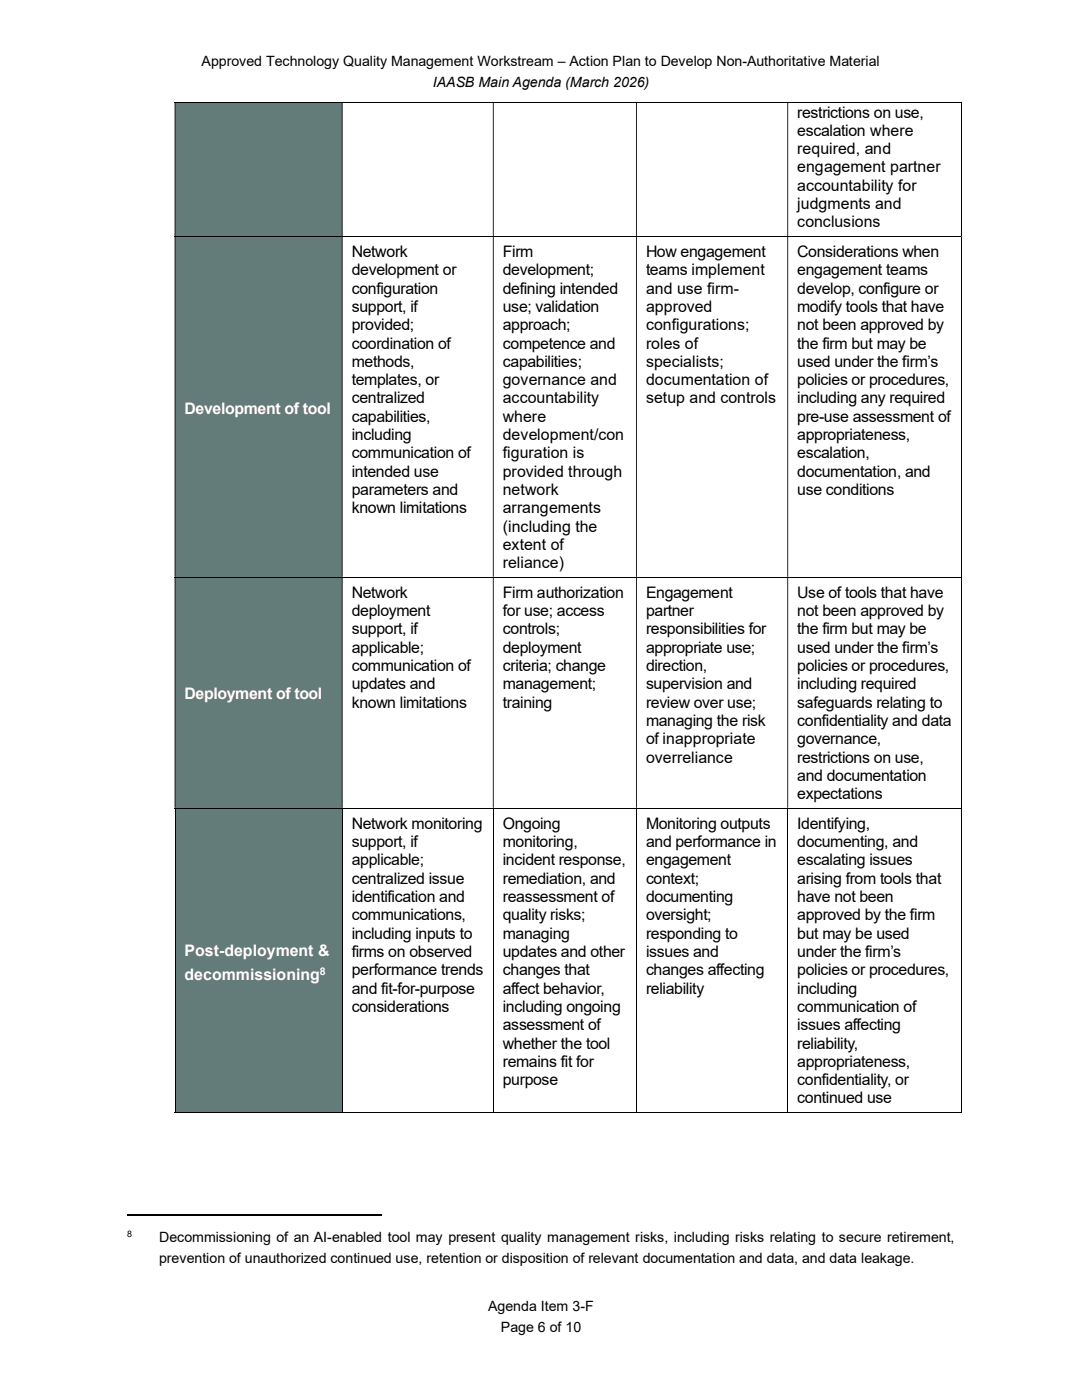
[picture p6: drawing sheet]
<svg xmlns="http://www.w3.org/2000/svg" width="216mm" height="279mm" viewBox="0 0 216 279" stroke-linecap="round" stroke-linejoin="round" font-family="sans-serif">
<defs><g id="words">
<g font-size="3.2">
<text x="159.1" y="23.5">restrictions on use,</text>
<text x="159.1" y="27.1">escalation where</text>
<text x="159.1" y="30.8">required, and</text>
<text x="159.1" y="34.4">engagement partner</text>
<text x="159.1" y="38.1">accountability for</text>
<text x="159.1" y="41.7">judgments and</text>
<text x="159.1" y="45.4">conclusions</text>
<text x="70.2" y="51.3">Network</text>
<text x="100.3" y="51.3">Firm</text>
<text x="128.9" y="51.3">How engagement</text>
<text x="159.1" y="51.3">Considerations when</text>
<text x="70.2" y="54.9">development or</text>
<text x="70.2" y="58.6">configuration</text>
<text x="100.3" y="54.9">development;</text>
<text x="100.3" y="58.6">defining intended</text>
<text x="128.9" y="54.9">teams implement</text>
<text x="128.9" y="58.6">and use firm-</text>
<text x="159.1" y="54.9">engagement teams</text>
<text x="159.1" y="58.6">develop, configure or</text>
<text x="70.2" y="62.3">support, if</text>
<text x="70.2" y="65.9">provided;</text>
<text x="100.3" y="62.3">use; validation</text>
<text x="100.3" y="65.9">approach;</text>
<text x="128.9" y="62.3">approved</text>
<text x="128.9" y="65.9">configurations;</text>
<text x="159.1" y="62.3">modify tools that have</text>
<text x="159.1" y="65.9">not been approved by</text>
<text x="70.2" y="69.6">coordination of</text>
<text x="100.3" y="69.6">competence and</text>
<text x="128.9" y="69.6">roles of</text>
<text x="159.1" y="69.6">the firm but may be</text>
<text x="70.2" y="73.2">methods,</text>
<text x="70.2" y="76.9">templates, or</text>
<text x="100.3" y="73.2">capabilities;</text>
<text x="100.3" y="76.9">governance and</text>
<text x="128.9" y="73.2">specialists;</text>
<text x="128.9" y="76.9">documentation of</text>
<text x="159.1" y="73.2">used under the firm’s</text>
<text x="159.1" y="76.9">policies or procedures,</text>
<text x="70.2" y="80.5">centralized</text>
<text x="100.3" y="80.5">accountability</text>
<text x="128.9" y="80.5">setup and controls</text>
<text x="159.1" y="80.5">including any required</text>
<text x="70.2" y="84.2">capabilities,</text>
<text x="70.2" y="87.8">including</text>
<text x="100.3" y="84.2">where</text>
<text x="100.3" y="87.8">development/con</text>
<text x="159.1" y="84.2">pre-use assessment of</text>
<text x="159.1" y="87.8">appropriateness,</text>
<text x="70.2" y="91.5">communication of</text>
<text x="70.2" y="95.1">intended use</text>
<text x="100.3" y="91.5">figuration is</text>
<text x="100.3" y="95.1">provided through</text>
<text x="159.1" y="91.5">escalation,</text>
<text x="159.1" y="95.1">documentation, and</text>
<text x="70.2" y="98.8">parameters and</text>
<text x="100.3" y="98.8">network</text>
<text x="159.1" y="98.8">use conditions</text>
<text x="70.2" y="102.4">known limitations</text>
<text x="100.3" y="102.4">arrangements</text>
<text x="100.3" y="106.1">(including the</text>
<text x="100.3" y="109.7">extent of</text>
<text x="100.3" y="113.4">reliance)</text>
<text x="70.2" y="119.3">Network</text>
<text x="100.3" y="119.3">Firm authorization</text>
<text x="128.9" y="119.3">Engagement</text>
<text x="159.1" y="119.3">Use of tools that have</text>
<text x="70.2" y="123">deployment</text>
<text x="100.3" y="123">for use; access</text>
<text x="128.9" y="123">partner</text>
<text x="159.1" y="123">not been approved by</text>
<text x="70.2" y="126.6">support, if</text>
<text x="70.2" y="130.3">applicable;</text>
<text x="100.3" y="126.6">controls;</text>
<text x="100.3" y="130.3">deployment</text>
<text x="128.9" y="126.6">responsibilities for</text>
<text x="128.9" y="130.3">appropriate use;</text>
<text x="159.1" y="126.6">the firm but may be</text>
<text x="159.1" y="130.3">used under the firm’s</text>
<text x="70.2" y="133.9">communication of</text>
<text x="70.2" y="137.6">updates and</text>
<text x="100.3" y="133.9">criteria; change</text>
<text x="100.3" y="137.6">management;</text>
<text x="128.9" y="133.9">direction,</text>
<text x="128.9" y="137.6">supervision and</text>
<text x="159.1" y="133.9">policies or procedures,</text>
<text x="159.1" y="137.6">including required</text>
<text x="70.2" y="141.2">known limitations</text>
<text x="100.3" y="141.2">training</text>
<text x="128.9" y="141.2">review over use;</text>
<text x="159.1" y="141.2">safeguards relating to</text>
<text x="128.9" y="144.9">managing the risk</text>
<text x="128.9" y="148.5">of inappropriate</text>
<text x="159.1" y="144.9">confidentiality and data</text>
<text x="159.1" y="148.5">governance,</text>
<text x="128.9" y="152.2">overreliance</text>
<text x="159.1" y="152.2">restrictions on use,</text>
<text x="159.1" y="155.8">and documentation</text>
<text x="159.1" y="159.5">expectations</text>
<text x="70.2" y="165.4">Network monitoring</text>
<text x="100.3" y="165.4">Ongoing</text>
<text x="128.9" y="165.4">Monitoring outputs</text>
<text x="159.1" y="165.4">Identifying,</text>
<text x="70.2" y="169.1">support, if</text>
<text x="70.2" y="172.7">applicable;</text>
<text x="100.3" y="169.1">monitoring,</text>
<text x="100.3" y="172.7">incident response,</text>
<text x="128.9" y="169.1">and performance in</text>
<text x="128.9" y="172.7">engagement</text>
<text x="159.1" y="169.1">documenting, and</text>
<text x="159.1" y="172.7">escalating issues</text>
<text x="70.2" y="176.4">centralized issue</text>
<text x="100.3" y="176.4">remediation, and</text>
<text x="128.9" y="176.4">context;</text>
<text x="159.1" y="176.4">arising from tools that</text>
<text x="70.2" y="180">identification and</text>
<text x="70.2" y="183.7">communications,</text>
<text x="100.3" y="180">reassessment of</text>
<text x="100.3" y="183.7">quality risks;</text>
<text x="128.9" y="180">documenting</text>
<text x="128.9" y="183.7">oversight;</text>
<text x="159.1" y="180">have not been</text>
<text x="159.1" y="183.7">approved by the firm</text>
<text x="70.2" y="187.3">including inputs to</text>
<text x="70.2" y="191">firms on observed</text>
<text x="100.3" y="187.3">managing</text>
<text x="100.3" y="191">updates and other</text>
<text x="128.9" y="187.3">responding to</text>
<text x="128.9" y="191">issues and</text>
<text x="159.1" y="187.3">but may be used</text>
<text x="159.1" y="191">under the firm’s</text>
<text x="70.2" y="194.6">performance trends</text>
<text x="100.3" y="194.6">changes that</text>
<text x="128.9" y="194.6">changes affecting</text>
<text x="159.1" y="194.6">policies or procedures,</text>
<text x="70.2" y="198.3">and fit-for-purpose</text>
<text x="70.2" y="201.9">considerations</text>
<text x="100.3" y="198.3">affect behavior,</text>
<text x="100.3" y="201.9">including ongoing</text>
<text x="128.9" y="198.3">reliability</text>
<text x="159.1" y="198.3">including</text>
<text x="159.1" y="201.9">communication of</text>
<text x="100.3" y="205.6">assessment of</text>
<text x="100.3" y="209.3">whether the tool</text>
<text x="159.1" y="205.6">issues affecting</text>
<text x="159.1" y="209.3">reliability,</text>
<text x="100.3" y="212.9">remains fit for</text>
<text x="159.1" y="212.9">appropriateness,</text>
<text x="100.3" y="216.5">purpose</text>
<text x="159.1" y="216.5">confidentiality, or</text>
<text x="159.1" y="220.2">continued use</text>
</g>
<g font-size="3.2" fill="#fff">
<text x="36.8" y="82.7">Development of tool</text>
<text x="36.8" y="139.4">Deployment of tool</text>
<text x="36.8" y="190.7">Post-deployment &amp;</text>
<text x="36.8" y="195.7">decommissioning</text>
</g>
<g font-size="2.8">
<text x="40.2" y="13.1">Approved Technology Quality Management Workstream – Action Plan to Develop Non-Authoritative Material</text>
<text x="86.4" y="17.4">IAASB Main Agenda (March 2026)</text>
<text x="31.7" y="247.9">Decommissioning of an AI-enabled tool may present quality management risks, including risks relating to secure retirement,</text>
<text x="31.7" y="252.1">prevention of unauthorized continued use, retention or disposition of relevant documentation and data, and data leakage.</text>
<text x="97.4" y="261.6">Agenda Item 3-F</text>
<text x="99.9" y="265.9">Page 6 of 10</text>
</g>
<text font-size="2.1" fill="#fff" x="63.8" y="194.6">8</text>
<text font-size="1.8" x="25.4" y="246.8">8</text>
</g></defs>
<path d="M35 20.5h33.2v26.6h-33.2z" fill="#637c79"/>
<path d="M34.8 20.4h157M191.9 20.5v26.6" fill="none" stroke="#000" stroke-width=".2"/>
<path d="M191.8 20.3h.2v.2h-.2zM34.8 20.5h.2v26.6h-.2zM68.2 20.5h.2v26.6h-.2zM98.3 20.5h.2v26.6h-.2zM126.9 20.5h.2v26.6h-.2zM157.1 20.5h.2v26.6h-.2z" fill-rule="evenodd" fill="#000"/>
<g fill="#637c79">
<path d="M35 47.3h33.2v67.8h-33.2z"/>
<path d="M36.8 77.7h29.6v7.1h-29.6z"/>
</g>
<path d="M34.8 47.2h157M191.9 47.3v67.8" fill="none" stroke="#000" stroke-width=".2"/>
<path d="M191.8 47.1h.2v.2h-.2zM34.8 47.3h.2v67.8h-.2zM68.2 47.3h.2v67.8h-.2zM98.3 47.3h.2v67.8h-.2zM126.9 47.3h.2v67.8h-.2zM157.1 47.3h.2v67.8h-.2z" fill-rule="evenodd" fill="#000"/>
<g fill="#637c79">
<path d="M35 115.3h33.2v45.9h-33.2z"/>
<path d="M36.8 135.4h29.6v5.7h-29.6z"/>
</g>
<path d="M34.8 115.2h157M191.9 115.3v45.9" fill="none" stroke="#000" stroke-width=".2"/>
<path d="M191.8 115.1h.2v.2h-.2zM34.8 115.3h.2v45.9h-.2zM68.2 115.3h.2v45.9h-.2zM98.3 115.3h.2v45.9h-.2zM126.9 115.3h.2v45.9h-.2zM157.1 115.3h.2v45.9h-.2z" fill-rule="evenodd" fill="#000"/>
<g fill="#637c79">
<path d="M35 161.4h33.2v60.6h-33.2z"/>
<path d="M36.8 185.7h29.6v6h-29.6z"/>
<path d="M36.8 191.7h29.6v6h-29.6z"/>
</g>
<path d="M34.8 161.3h157M34.9 161.4v60.7M68.3 161.4v60.7M98.4 161.4v60.7M127 161.4v60.7M157.2 161.4v60.7M191.9 161.4v60.7M34.8 222h33.4M68.4 222h29.9M98.5 222h28.4M127.1 222h30M157.3 222h34.5" fill="none" stroke="#000" stroke-width=".2"/>
<path d="M191.8 161.2h.2v.2h-.2zM191.8 222h.2v.1h-.2z" fill="#000"/>
<path d="M25.4 242.5h50.8" fill="none" stroke="#000" stroke-width=".21"/>
<use href="#words"/>
</svg>
